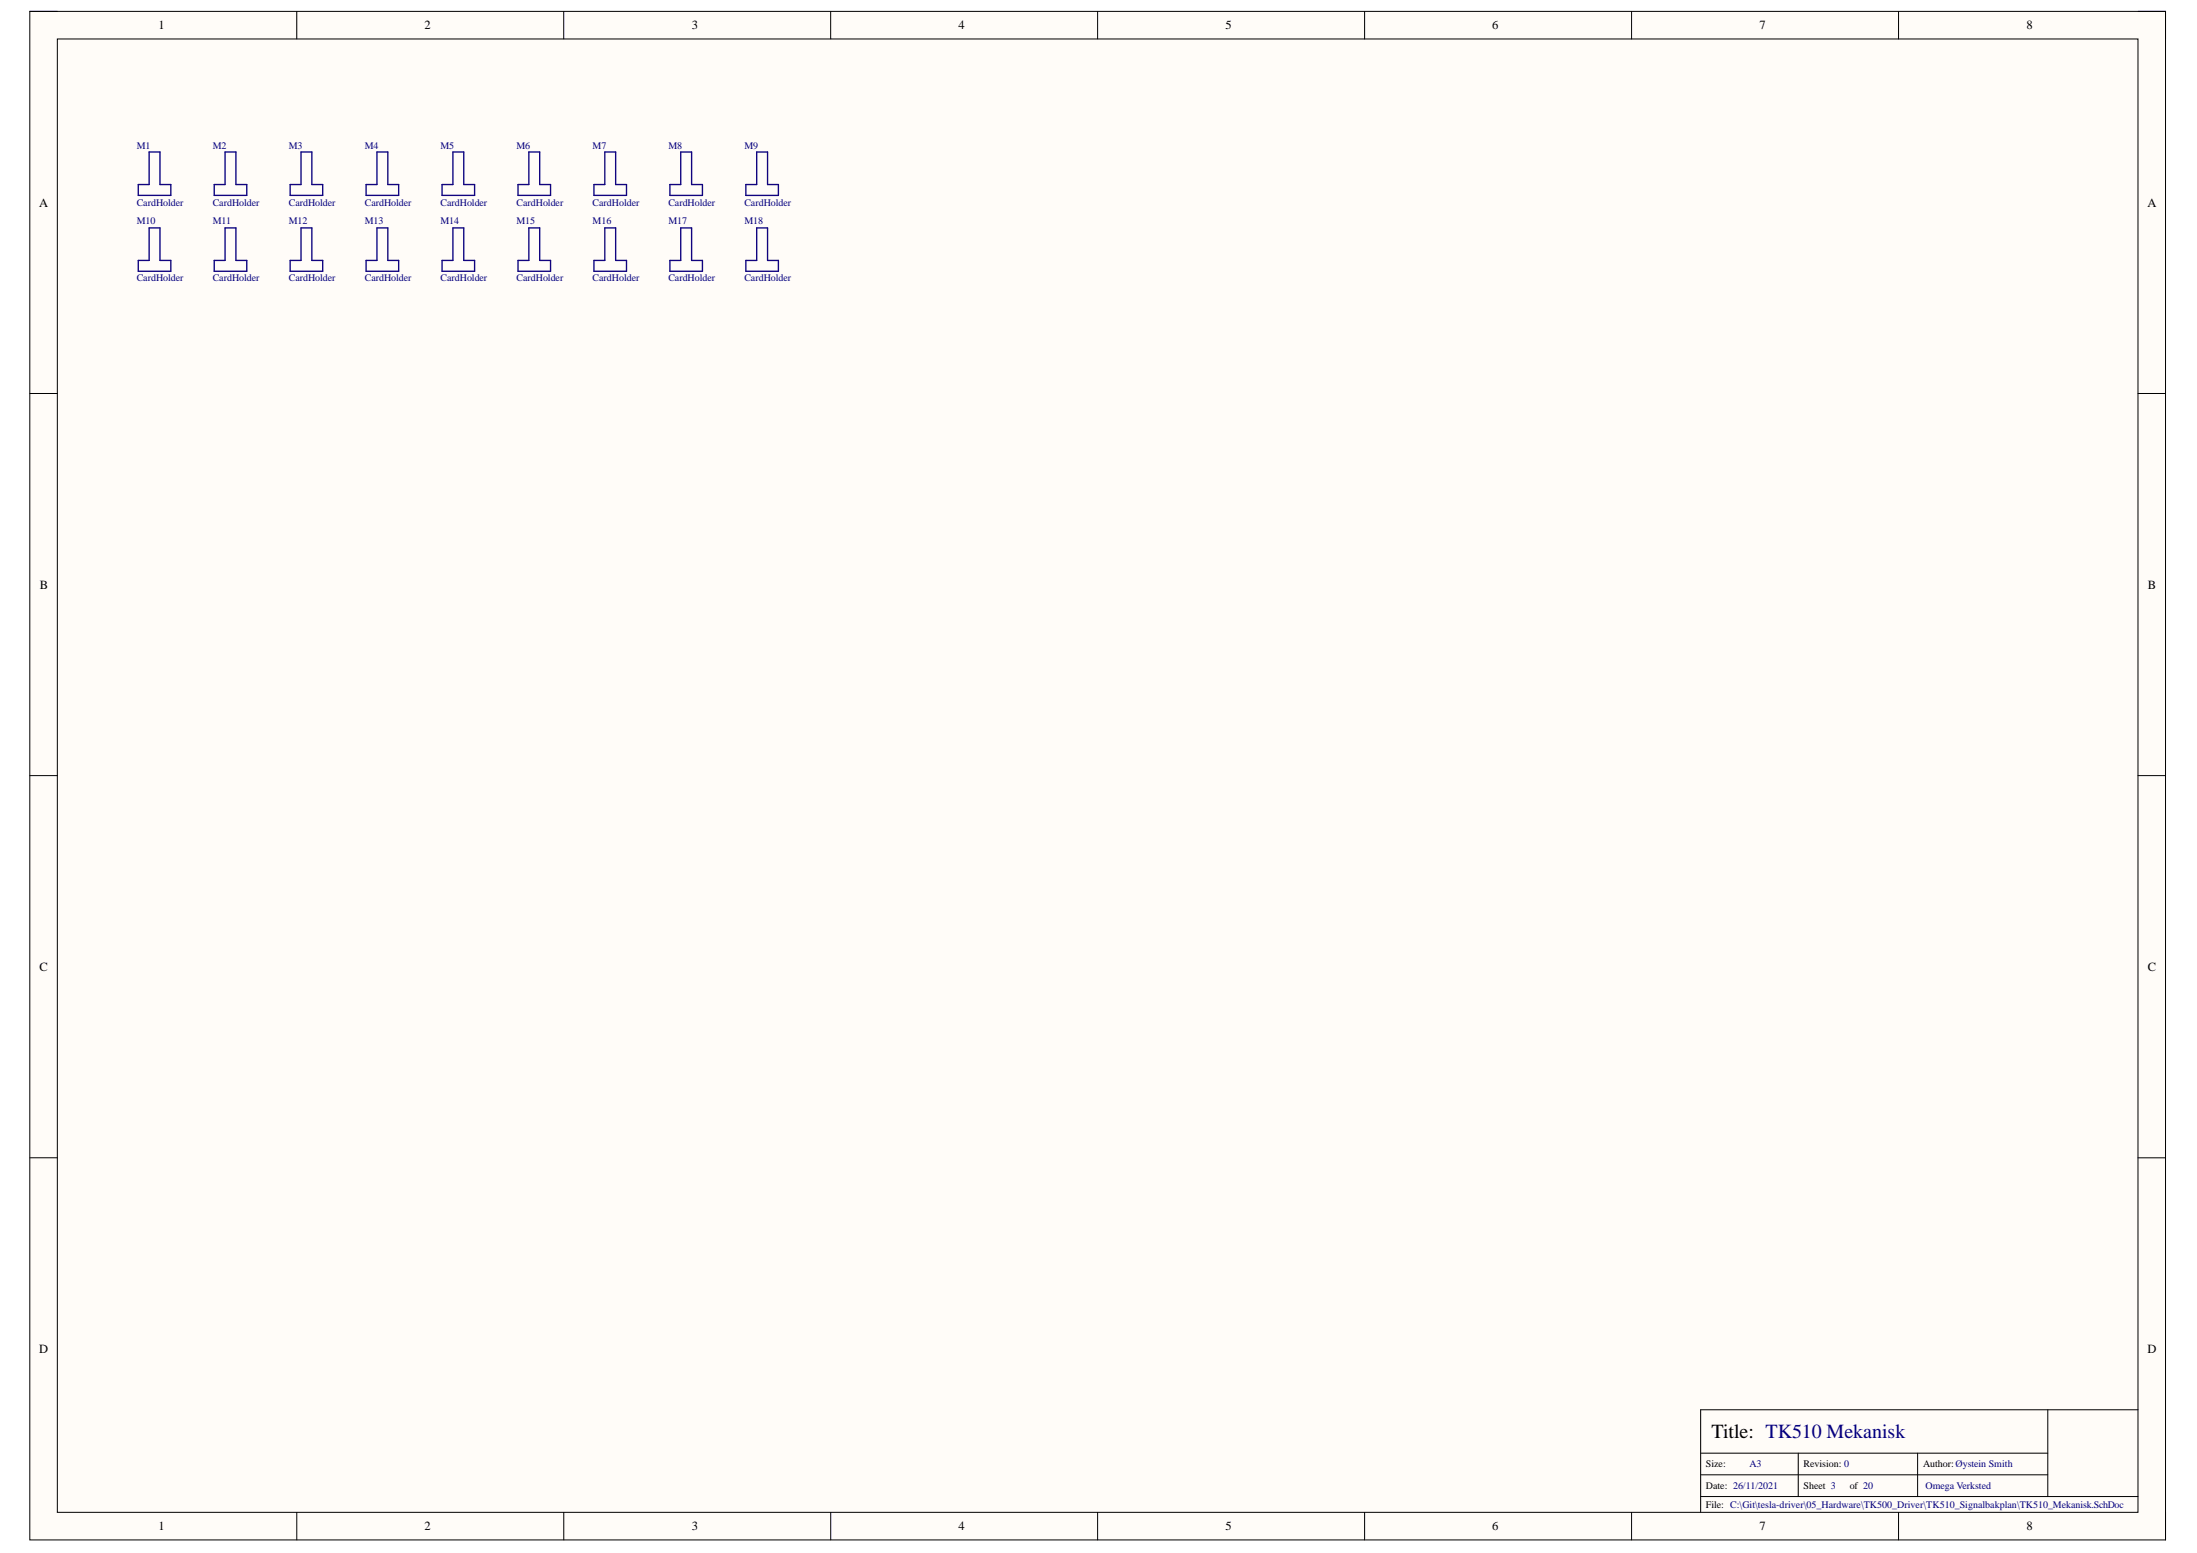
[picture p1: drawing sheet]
<svg xmlns="http://www.w3.org/2000/svg" width="297mm" height="210mm" viewBox="0 0 297 210" stroke-linecap="round" stroke-linejoin="round" font-family="sans-serif">
<defs><g id="words">
<text font-size="2.7" x="231.4" y="194.4">Title: TK510 Mekanisk</text>
<g font-size="1.7">
<text x="21.4" y="4">1</text>
<text x="57.4" y="4">2</text>
<text x="93.5" y="4">3</text>
<text x="129.6" y="4">4</text>
<text x="165.7" y="4">5</text>
<text x="201.7" y="4">6</text>
<text x="237.9" y="4">7</text>
<text x="274" y="4">8</text>
<text x="5.3" y="27.9">A</text>
<text x="290.3" y="27.9">A</text>
<text x="5.4" y="79.6">B</text>
<text x="290.4" y="79.6">B</text>
<text x="5.3" y="131.2">C</text>
<text x="290.4" y="131.2">C</text>
<text x="5.3" y="182.9">D</text>
<text x="290.3" y="182.9">D</text>
<text x="21.4" y="206.8">1</text>
<text x="57.4" y="206.8">2</text>
<text x="93.5" y="206.8">3</text>
<text x="129.6" y="206.8">4</text>
<text x="165.7" y="206.8">5</text>
<text x="201.7" y="206.8">6</text>
<text x="237.9" y="206.8">7</text>
<text x="274" y="206.8">8</text>
</g>
<g font-size="1.4" fill="#000080">
<text x="18.5" y="20.1">M1</text>
<text x="28.8" y="20.1">M2</text>
<text x="39" y="20.1">M3</text>
<text x="49.3" y="20.1">M4</text>
<text x="59.6" y="20.1">M5</text>
<text x="69.8" y="20.1">M6</text>
<text x="80.1" y="20.1">M7</text>
<text x="90.4" y="20.1">M8</text>
<text x="100.6" y="20.1">M9</text>
<text x="18.5" y="27.8">CardHolder</text>
<text x="28.8" y="27.8">CardHolder</text>
<text x="39" y="27.8">CardHolder</text>
<text x="49.3" y="27.8">CardHolder</text>
<text x="59.6" y="27.8">CardHolder</text>
<text x="69.8" y="27.8">CardHolder</text>
<text x="80.1" y="27.8">CardHolder</text>
<text x="90.4" y="27.8">CardHolder</text>
<text x="100.6" y="27.8">CardHolder</text>
<text x="18.5" y="30.3">M10</text>
<text x="28.8" y="30.3">M11</text>
<text x="39" y="30.3">M12</text>
<text x="49.3" y="30.3">M13</text>
<text x="59.6" y="30.3">M14</text>
<text x="69.8" y="30.3">M15</text>
<text x="80.1" y="30.3">M16</text>
<text x="90.4" y="30.3">M17</text>
<text x="100.6" y="30.3">M18</text>
<text x="18.5" y="38">CardHolder</text>
<text x="28.8" y="38">CardHolder</text>
<text x="39" y="38">CardHolder</text>
<text x="49.3" y="38">CardHolder</text>
<text x="59.6" y="38">CardHolder</text>
<text x="69.8" y="38">CardHolder</text>
<text x="80.1" y="38">CardHolder</text>
<text x="90.4" y="38">CardHolder</text>
<text x="100.6" y="38">CardHolder</text>
<text x="236.5" y="198.3">A3</text>
<text x="260.3" y="201.3">Omega Verksted</text>
</g>
<g font-size="1.4">
<text x="230.6" y="198.3">Size:</text>
<text x="230.6" y="201.3">Date: 26/11/2021</text>
<text x="230.6" y="203.8">File: C:\Git\tesla-driver\05_Hardware\TK500_Driver\TK510_Signalbakplan\TK510_Mekanisk.SchDoc</text>
<text x="243.8" y="198.3">Revision: 0</text>
<text x="243.8" y="201.3">Sheet 3</text>
<text x="250.1" y="201.3">of 20</text>
<text x="260" y="198.3">Author:Øystein Smith</text>
</g>
</g></defs>
<path d="M4 1.5h288.8v206.6h-288.8z" fill-rule="evenodd" fill="#fffcf8"/>
<path d="M4 1.5h288.8v206.6h-288.8z" fill="none" stroke="#000" stroke-width=".14"/>
<path d="M7.8 5.3h281.3v199.1h-281.3z" fill-rule="evenodd" fill="#fffcf8"/>
<g fill="none" stroke="#000" stroke-width=".14">
<path d="M4 1.5h3.8M7.8 5.3h281.3v199.1h-281.3zM40.1 1.5v3.8M76.2 1.5v3.8M112.3 1.5v3.8M148.4 1.5v3.8M184.5 1.5v3.8M220.6 1.5v3.8M256.7 1.5v3.8M289.1 1.5h3.7v3.8M4 53.2h3.8M289.1 53.2h3.7"/>
<path d="M4 104.8h3.8M289.1 104.8h3.7M4 156.5h3.8M289.1 156.5h3.7M229.9 196.4h47M229.9 199.3h47M243.1 196.4v5.9M259.3 196.4v5.9M276.9 190.5v11.8M289.1 190.5h-59.2v13.9M40.1 204.4v3.7M76.2 204.4v3.7"/>
<path d="M112.3 204.4v3.7M148.4 204.4v3.7M184.5 204.4v3.7M220.6 204.4v3.7M229.9 202.3h59.2M256.7 204.4v3.7M292.8 204.4v3.7"/>
</g>
<g fill="none" stroke="#11037f" stroke-width=".19">
<path d="M20.2 20.5h1.4v4.4h1.5v1.5h-4.4v-1.5h1.5zM20.2 30.8h1.4v4.4h1.5v1.5h-4.4v-1.5h1.5zM30.4 20.5h1.5v4.4h1.5v1.5h-4.4v-1.5h1.4zM30.4 30.8h1.5v4.4h1.5v1.5h-4.4v-1.5h1.4zM40.7 20.5h1.5v4.4h1.4v1.5h-4.4v-1.5h1.5zM40.7 30.8h1.5v4.4h1.4v1.5h-4.4v-1.5h1.5zM51 20.5h1.4v4.4h1.5v1.5h-4.4v-1.5h1.5zM51 30.8h1.4v4.4h1.5v1.5h-4.4v-1.5h1.5zM61.2 20.5h1.5v4.4h1.5v1.5h-4.4v-1.5h1.4zM61.2 30.8h1.5v4.4h1.5v1.5h-4.4v-1.5h1.4zM71.5 20.5h1.5v4.4h1.4v1.5h-4.4v-1.5h1.5zM71.5 30.8h1.5v4.4h1.4v1.5h-4.4v-1.5h1.5z"/>
<path d="M81.8 20.5h1.4v4.4h1.5v1.5h-4.4v-1.5h1.5zM81.8 30.8h1.4v4.4h1.5v1.5h-4.4v-1.5h1.5zM92 20.5h1.5v4.4h1.5v1.5h-4.4v-1.5h1.4zM92 30.8h1.5v4.4h1.5v1.5h-4.4v-1.5h1.4zM102.3 20.5h1.5v4.4h1.4v1.5h-4.4v-1.5h1.5zM102.3 30.8h1.5v4.4h1.4v1.5h-4.4v-1.5h1.5z"/>
</g>
<use href="#words"/>
</svg>
